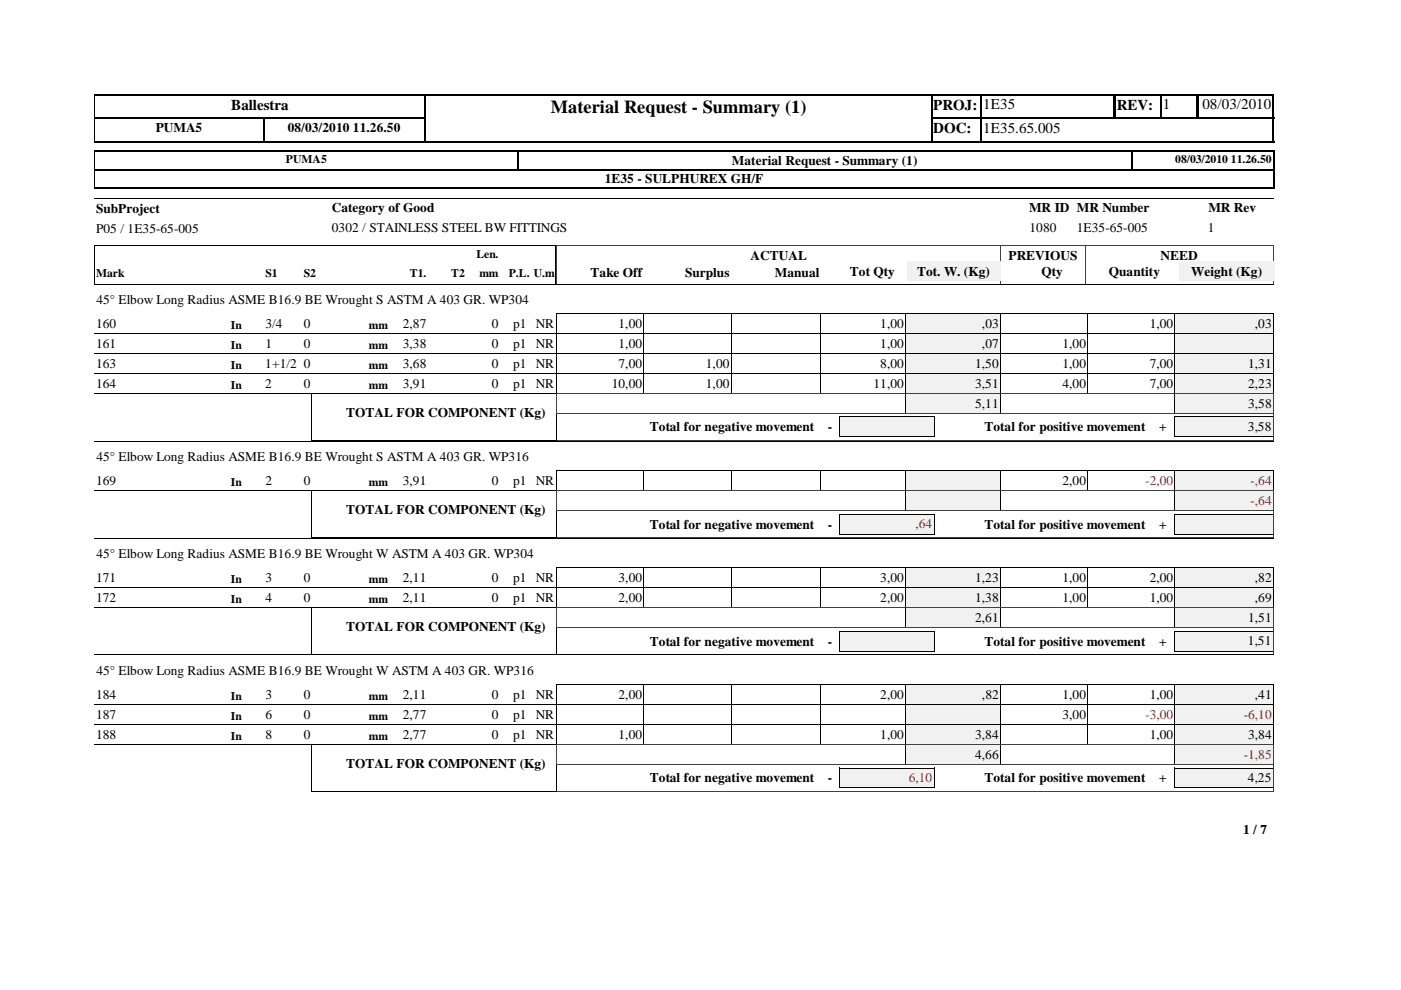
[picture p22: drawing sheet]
<svg xmlns="http://www.w3.org/2000/svg" width="297mm" height="210mm" viewBox="0 0 297 210" stroke-linecap="round" stroke-linejoin="round" font-family="sans-serif">
<defs><g id="words">
<text font-size="3.9" x="116.8" y="23.9">Material Request - Summary (1)</text>
<g font-size="3.2">
<text x="49" y="23.3">Ballestra</text>
<text x="197.9" y="23.3">PROJ:</text>
<text x="208.4" y="23.2">1E35</text>
<text x="236.8" y="23.3">REV:</text>
<text x="246.5" y="23.2">1</text>
<text x="254.9" y="23.2">08/03/2010</text>
<text x="197.9" y="28.3">DOC:</text>
<text x="208.4" y="28.2">1E35.65.005</text>
</g>
<g font-size="2.8">
<text x="33" y="28">PUMA5</text>
<text x="61" y="28">08/03/2010 11.26.50</text>
<text x="155.2" y="34.9">Material Request - Summary (1)</text>
<text x="128.2" y="38.8">1E35 - SULPHUREX GH/F</text>
<text x="20.4" y="45.1">SubProject</text>
<text x="70.4" y="45">Category of Good</text>
<text x="218.2" y="45">MR ID MR Number</text>
<text x="256.2" y="45">MR Rev</text>
<text x="20.4" y="49.3">P05 / 1E35-65-005</text>
<text x="70.4" y="49.2">0302 / STAINLESS STEEL BW FITTINGS</text>
<text x="218.3" y="49.2">1080</text>
<text x="228.3" y="49.2">1E35-65-005</text>
<text x="256.1" y="49.2">1</text>
<text x="125.2" y="58.7">Take Off</text>
<text x="145.2" y="58.7">Surplus</text>
<text x="159.1" y="55">ACTUAL</text>
<text x="164.3" y="58.7">Manual</text>
<text x="180.2" y="58.5">Tot Qty</text>
<text x="194.4" y="58.5">Tot. W. (Kg)</text>
<text x="213.8" y="55">PREVIOUS</text>
<text x="220.8" y="58.5">Qty</text>
<text x="235.1" y="58.5">Quantity</text>
<text x="246.1" y="55">NEED</text>
<text x="252.6" y="58.5">Weight (Kg)</text>
<text x="20.4" y="64.6">45° Elbow Long Radius ASME B16.9 BE Wrought S ASTM A 403 GR. WP304</text>
<text x="20.4" y="69.5">160</text>
<text x="56.3" y="69.5">3/4</text>
<text x="64.4" y="69.5">0</text>
<text x="85.4" y="69.5">2,87</text>
<text x="104.3" y="69.5">0</text>
<text x="108.8" y="69.5">p1 NR</text>
<text x="131.1" y="69.5">1,00</text>
<text x="186.6" y="69.5">1,00</text>
<text x="208.2" y="69.5">,03</text>
<text x="243.8" y="69.5">1,00</text>
<text x="266.1" y="69.5">,03</text>
<text x="20.4" y="73.7">161</text>
<text x="20.4" y="77.9">163</text>
<text x="56.3" y="77.9">1+1/2 0</text>
<text x="56.3" y="73.7">1</text>
<text x="64.4" y="73.7">0</text>
<text x="85.4" y="73.7">3,38</text>
<text x="85.4" y="77.9">3,68</text>
<text x="104.3" y="77.9">0</text>
<text x="104.3" y="73.7">0</text>
<text x="108.8" y="77.9">p1 NR</text>
<text x="108.8" y="73.7">p1 NR</text>
<text x="131.1" y="73.7">1,00</text>
<text x="131.1" y="77.9">7,00</text>
<text x="149.6" y="77.9">1,00</text>
<text x="186.6" y="73.7">1,00</text>
<text x="186.6" y="77.9">8,00</text>
<text x="206.8" y="77.9">1,50</text>
<text x="208.2" y="73.7">,07</text>
<text x="225.3" y="73.7">1,00</text>
<text x="225.3" y="77.9">1,00</text>
<text x="243.8" y="77.9">7,00</text>
<text x="264.6" y="77.9">1,31</text>
<text x="20.4" y="82.2">164</text>
<text x="56.3" y="82.2">2</text>
<text x="64.4" y="82.2">0</text>
<text x="85.4" y="82.2">3,91</text>
<text x="104.3" y="82.2">0</text>
<text x="108.8" y="82.2">p1 NR</text>
<text x="129.7" y="82.2">10,00</text>
<text x="149.6" y="82.2">1,00</text>
<text x="185.2" y="82.2">11,00</text>
<text x="206.8" y="82.2">3,51</text>
<text x="225.3" y="82.2">4,00</text>
<text x="243.8" y="82.2">7,00</text>
<text x="264.6" y="82.2">2,23</text>
<text x="73.4" y="88.4">TOTAL FOR COMPONENT (Kg)</text>
<text x="206.8" y="86.4">5,11</text>
<text x="264.6" y="86.4">3,58</text>
<text x="137.7" y="91.5">Total for negative movement</text>
<text x="175.5" y="91.5">-</text>
<text x="208.7" y="91.5">Total for positive movement</text>
<text x="245.7" y="91.5">+</text>
<text x="264.5" y="91.4">3,58</text>
<text x="20.4" y="97.8">45° Elbow Long Radius ASME B16.9 BE Wrought S ASTM A 403 GR. WP316</text>
<text x="20.4" y="102.7">169</text>
<text x="56.3" y="102.7">2</text>
<text x="64.4" y="102.7">0</text>
<text x="85.4" y="102.7">3,91</text>
<text x="104.3" y="102.7">0</text>
<text x="108.8" y="102.7">p1 NR</text>
<text x="225.3" y="102.7">2,00</text>
<text x="73.4" y="109">TOTAL FOR COMPONENT (Kg)</text>
<text x="137.7" y="112.1">Total for negative movement</text>
<text x="175.5" y="112.1">-</text>
<text x="208.7" y="112.1">Total for positive movement</text>
<text x="245.7" y="112.1">+</text>
<text x="20.4" y="118.4">45° Elbow Long Radius ASME B16.9 BE Wrought W ASTM A 403 GR. WP304</text>
<text x="20.4" y="123.3">171</text>
<text x="56.3" y="123.3">3</text>
<text x="64.4" y="123.3">0</text>
<text x="85.4" y="123.3">2,11</text>
<text x="104.3" y="123.3">0</text>
<text x="108.8" y="123.3">p1 NR</text>
<text x="131.1" y="123.3">3,00</text>
<text x="186.6" y="123.3">3,00</text>
<text x="206.8" y="123.3">1,23</text>
<text x="225.3" y="123.3">1,00</text>
<text x="243.8" y="123.3">2,00</text>
<text x="266.1" y="123.3">,82</text>
<text x="20.4" y="127.6">172</text>
<text x="56.3" y="127.6">4</text>
<text x="64.4" y="127.6">0</text>
<text x="85.4" y="127.6">2,11</text>
<text x="104.3" y="127.6">0</text>
<text x="108.8" y="127.6">p1 NR</text>
<text x="131.1" y="127.6">2,00</text>
<text x="186.6" y="127.6">2,00</text>
<text x="206.8" y="127.6">1,38</text>
<text x="206.8" y="131.8">2,61</text>
<text x="225.3" y="127.6">1,00</text>
<text x="243.8" y="127.6">1,00</text>
<text x="264.6" y="131.8">1,51</text>
<text x="266.1" y="127.6">,69</text>
<text x="73.4" y="133.8">TOTAL FOR COMPONENT (Kg)</text>
<text x="137.7" y="136.9">Total for negative movement</text>
<text x="175.5" y="136.9">-</text>
<text x="208.7" y="136.9">Total for positive movement</text>
<text x="245.7" y="136.9">+</text>
<text x="264.5" y="136.8">1,51</text>
<text x="20.4" y="143.2">45° Elbow Long Radius ASME B16.9 BE Wrought W ASTM A 403 GR. WP316</text>
<text x="20.4" y="148.1">184</text>
<text x="56.3" y="148.1">3</text>
<text x="64.4" y="148.1">0</text>
<text x="85.4" y="148.1">2,11</text>
<text x="104.3" y="148.1">0</text>
<text x="108.8" y="148.1">p1 NR</text>
<text x="131.1" y="148.1">2,00</text>
<text x="186.6" y="148.1">2,00</text>
<text x="208.2" y="148.1">,82</text>
<text x="225.3" y="148.1">1,00</text>
<text x="243.8" y="148.1">1,00</text>
<text x="266.1" y="148.1">,41</text>
<text x="20.4" y="152.4">187</text>
<text x="56.3" y="152.4">6</text>
<text x="64.4" y="152.4">0</text>
<text x="85.4" y="152.4">2,77</text>
<text x="104.3" y="152.4">0</text>
<text x="108.8" y="152.4">p1 NR</text>
<text x="225.3" y="152.4">3,00</text>
<text x="20.4" y="156.6">188</text>
<text x="56.3" y="156.6">8</text>
<text x="64.4" y="156.6">0</text>
<text x="85.4" y="156.6">2,77</text>
<text x="104.3" y="156.6">0</text>
<text x="108.8" y="156.6">p1 NR</text>
<text x="131.1" y="156.6">1,00</text>
<text x="186.6" y="156.6">1,00</text>
<text x="206.8" y="156.6">3,84</text>
<text x="206.8" y="160.8">4,66</text>
<text x="243.8" y="156.6">1,00</text>
<text x="264.6" y="156.6">3,84</text>
<text x="73.4" y="162.9">TOTAL FOR COMPONENT (Kg)</text>
<text x="137.7" y="165.9">Total for negative movement</text>
<text x="175.5" y="165.9">-</text>
<text x="208.7" y="165.9">Total for positive movement</text>
<text x="245.7" y="165.9">+</text>
<text x="264.5" y="165.9">4,25</text>
<text x="263.6" y="176.9">1 / 7</text>
</g>
<g font-size="2.8" fill="#f00">
<text x="242.8" y="102.7">-2,00</text>
<text x="265.1" y="102.7">-,64</text>
<text x="265.1" y="107">-,64</text>
<text x="194.1" y="112">,64</text>
<text x="242.8" y="152.4">-3,00</text>
<text x="263.7" y="152.4">-6,10</text>
<text x="263.7" y="160.8">-1,85</text>
<text x="192.7" y="165.9">6,10</text>
</g>
<g font-size="2.5">
<text x="60.6" y="34.6">PUMA5</text>
<text x="249.2" y="34.6">08/03/2010 11.26.50</text>
<text x="20.4" y="58.7">Mark</text>
<text x="56.3" y="58.7">S1</text>
<text x="64.4" y="58.7">S2</text>
<text x="86.9" y="58.7">T1.</text>
<text x="95.7" y="58.7">T2</text>
<text x="101" y="54.7">Len.</text>
<text x="101.6" y="58.7">mm</text>
<text x="107.9" y="58.7">P.L. U.m</text>
<text x="49" y="69.7">In</text>
<text x="78.2" y="69.7">mm</text>
<text x="49" y="74">In</text>
<text x="78.2" y="74">mm</text>
<text x="49" y="78.2">In</text>
<text x="49" y="82.4">In</text>
<text x="78.2" y="78.2">mm</text>
<text x="78.2" y="82.4">mm</text>
<text x="49" y="103">In</text>
<text x="78.2" y="103">mm</text>
<text x="49" y="123.6">In</text>
<text x="78.2" y="123.6">mm</text>
<text x="49" y="127.8">In</text>
<text x="78.2" y="127.8">mm</text>
<text x="49" y="148.4">In</text>
<text x="78.2" y="148.4">mm</text>
<text x="49" y="152.6">In</text>
<text x="78.2" y="152.6">mm</text>
<text x="49" y="156.8">In</text>
<text x="78.2" y="156.8">mm</text>
</g>
</g></defs>
<path d="M90.2 20v5.2M197.4 20v10.2M208 20v10.2M236.3 20v5.2M246.1 20v5.2M253.8 20v5.2M254 20v5.2M270 20v10.2M20 25.1h70.3M20 25h70.3M55.9 24.9v5.3M197.2 25.1h73" fill="none" stroke="#000" stroke-width=".34"/>
<path d="M236.3 20v5.2M90.1 24.9v5.3" fill="none" stroke="#000" stroke-width=".38"/>
<path d="M20 30.1h70.3M20 20.1h70.3M197.2 30.1h10.9M197.2 20.1h73" fill="none" stroke="#000" stroke-width=".25"/>
<path d="M20.1 20v10.2" fill="none" stroke="#000" stroke-width=".21"/>
<path d="M207.8 30h62.4" fill="none" stroke="#000" stroke-width=".3"/>
<path d="M90.3 20.2h107.1v9.7h-107.1z" fill="#fff"/>
<path d="M20 35.9h250.3M20 39.9h250.3M90 20.1h107.7M270.1 31.9v4.2" fill="none" stroke="#000" stroke-width=".25"/>
<path d="M197.5 20v10.2M109.9 31.9v4.2" fill="none" stroke="#000" stroke-width=".34"/>
<path d="M20 32.1h250.3M90 30h107.7M270.1 35.9v4.1" fill="none" stroke="#000" stroke-width=".3"/>
<path d="M90.1 20v10.2M239.9 31.9v4.2" fill="none" stroke="#000" stroke-width=".38"/>
<path d="M20 36h250.3M20.1 31.9v8.1M20 42h250M20 52h97.9v8.3h-97.9z" fill="none" stroke="#000" stroke-width=".21"/>
<path d="M212.1 51.9v8.4M212.2 51.9v8.4M230.1 51.9v8.4M270 51.9v8.4M270 52h-152v8.3h152" fill="none" stroke="#404040" stroke-width=".21"/>
<path d="M99.6 56h6.4v3.7h-6.4z" fill="#fff"/>
<g fill="#f1f1f1">
<path d="M192.3 55.4h19.8v4.2h-19.8z"/>
<path d="M250 55.4h20.2v4.2h-20.2z"/>
</g>
<path d="M20 60.3h250M20 70.7h172.1M118 70.7v-4.2h74.1l-.1 4.2M136.5 66.5v4.2M155 66.5v4.2M174 66.5v4.2M212.1 66.5h37v4.2M212.1 70.7h37M212.1 66.5v4.2M230.6 66.5v4.2" fill="none" stroke="#000" stroke-width=".21"/>
<path d="M192.1 66.5h20v4.2h-20z" fill="#f1f1f1"/>
<path d="M192 70.7h20.1M192 70.7v-4.2h20.1v4.2" fill="none" stroke="#000" stroke-width=".21"/>
<path d="M249.1 66.5h20.9v4.2h-20.9z" fill="#f1f1f1"/>
<path d="M20 75h172l.1-4.3h-74.1v4.3M136.5 70.7v4.3M155 70.7v4.3M174 70.7v4.3M212.1 70.7h57.9M212.1 70.7v4.3M230.6 70.7v4.3M249.1 66.5h20.9M249.1 66.5v8.5h-37M270 66.5v4.2" fill="none" stroke="#000" stroke-width=".21"/>
<path d="M192.1 70.7h20v4.2h-20z" fill="#f1f1f1"/>
<path d="M192 70.7h20.1v4.3h-20.1z" fill="none" stroke="#000" stroke-width=".21"/>
<path d="M249.1 70.7h20.9v4.2h-20.9z" fill="#f1f1f1"/>
<path d="M20 79.2h172l.1-4.2h-74.1v4.2M136.5 74.9v4.3M155 74.9v4.3M174 74.9v4.3M212.1 75h57.9M212.1 74.9v4.3M230.6 74.9v4.3M249.1 70.7h20.9M249.1 70.7v8.5h-37M270 70.7v4.3" fill="none" stroke="#000" stroke-width=".21"/>
<path d="M192.1 74.9h20v4.3h-20z" fill="#f1f1f1"/>
<path d="M192 75h20.1v4.2h-20.1z" fill="none" stroke="#000" stroke-width=".21"/>
<path d="M249.1 74.9h20.9v4.3h-20.9z" fill="#f1f1f1"/>
<path d="M136.5 79.2v4.2M155 79.2v4.2M174 79.2v4.2M212.1 79.2h57.9M212.1 79.2v4.2M230.6 79.2v4.2M249.1 75h20.9M249.1 74.9v8.5h-37M270 74.9v4.3M20 83.4h172l.1-4.2h-74.1v4.2" fill="none" stroke="#000" stroke-width=".21"/>
<path d="M192.1 79.2h20v4.2h-20z" fill="#f1f1f1"/>
<path d="M192 79.2h20.1v4.2h-20.1z" fill="none" stroke="#000" stroke-width=".21"/>
<path d="M249.1 79.2h20.9v4.2h-20.9z" fill="#f1f1f1"/>
<path d="M249.1 79.2h20.9M249.1 79.2v4.2M270 79.2v4.2M249.1 83.4h20.9" fill="none" stroke="#000" stroke-width=".21"/>
<path d="M192.1 83.4h20v4.2h-20z" fill="#f1f1f1"/>
<path d="M192 83.4h20.1M192 83.4v4.3h20.1v-4.3" fill="none" stroke="#000" stroke-width=".21"/>
<path d="M249.1 83.4h20.9v4.2h-20.9z" fill="#f1f1f1"/>
<path d="M249.1 83.4h20.9M249.1 87.7h20.9M249.1 83.4v4.3M270 83.4v4.3" fill="none" stroke="#000" stroke-width=".21"/>
<path d="M249.1 88.4h20.8v4.2h-20.8z" fill="#f1f1f1"/>
<path d="M249 88.4h21l-.1 4.3-20.9-.1z" fill="none" stroke="#000" stroke-width=".21"/>
<path d="M178 88.4h20v4.2h-20z" fill="#f1f1f1"/>
<g fill="none" stroke="#000" stroke-width=".21">
<path d="M20 93.5h250M66 83.4h52.1M66 93.4h52.1M66 83.4v10M118 83.4v10M136.5 99.7v4.3M155 99.7v4.3M174 99.7v4.3M177.9 88.4h20.2v4.3l-20.2-.1zM212.1 99.8h37v4.2h-37M212.1 99.7v4.3M230.6 99.7v4.3"/>
<path d="M20 104h172l.1-4.2h-74.1v4.2"/>
</g>
<path d="M118 87.8v-4.3h152.1v4.3M118 87.7v5.8h152.1v-5.8h-152.1" fill="none" stroke="#404040" stroke-width=".21"/>
<path d="M192.1 99.7h20v4.3h-20z" fill="#f1f1f1"/>
<path d="M192 99.8h20.1v4.2h-20.1z" fill="none" stroke="#000" stroke-width=".21"/>
<path d="M249.1 99.7h20.9v4.3h-20.9z" fill="#f1f1f1"/>
<path d="M249.1 99.8h20.9M249.1 99.7v4.3M270 99.7v4.3M249.1 104h20.9" fill="none" stroke="#000" stroke-width=".21"/>
<path d="M192.1 104h20v4.2h-20z" fill="#f1f1f1"/>
<path d="M192 104h20.1v4.2h-20.1z" fill="none" stroke="#000" stroke-width=".21"/>
<path d="M249.1 104h20.9v4.2h-20.9z" fill="#f1f1f1"/>
<path d="M249.1 104h20.9M249.1 108.2h20.9M249.1 104v4.2M270 104v4.2" fill="none" stroke="#000" stroke-width=".21"/>
<path d="M249.1 109h20.8v4.2h-20.8z" fill="#f1f1f1"/>
<path d="M249 109h21l-.1 4.2h-20.9z" fill="none" stroke="#000" stroke-width=".21"/>
<path d="M178 109h20v4.2h-20z" fill="#f1f1f1"/>
<path d="M20 114.1h250M66 104h52.1l-.1 10-52-.1zM177.9 109h20.2v4.2h-20.2zM20 124.6h172l.1-4.3h-74.1v4.3M136.5 120.3v4.3M155 120.3v4.3M174 120.3v4.3M212.1 120.3h37v4.3h-37M212.1 120.3v4.3M230.6 120.3v4.3" fill="none" stroke="#000" stroke-width=".21"/>
<path d="M118 104.1h152.1M118 104.1v4.2M118 108.3v5.8h152.1v-5.8h-152.1M270.1 104.1v4.2" fill="none" stroke="#404040" stroke-width=".21"/>
<path d="M192.1 120.3h20v4.2h-20z" fill="#f1f1f1"/>
<path d="M192 120.3h20.1v4.3h-20.1z" fill="none" stroke="#000" stroke-width=".21"/>
<path d="M249.1 120.3h20.9v4.2h-20.9z" fill="#f1f1f1"/>
<path d="M20 128.8h172l.1-4.2h-74.1v4.2M136.5 124.5v4.3M155 124.5v4.3M174 124.5v4.3M212.1 124.6h57.9M212.1 124.5v4.3M230.6 124.5v4.3M249.1 120.3h20.9M249.1 120.3v8.5h-37M270 120.3v4.3" fill="none" stroke="#000" stroke-width=".21"/>
<path d="M192.1 124.5h20v4.3h-20z" fill="#f1f1f1"/>
<path d="M192 124.6h20.1v4.2h-20.1z" fill="none" stroke="#000" stroke-width=".21"/>
<path d="M249.1 124.5h20.9v4.3h-20.9z" fill="#f1f1f1"/>
<path d="M249.1 124.6h20.9M249.1 128.8h20.9M249.1 124.5v4.3M270 124.5v4.3" fill="none" stroke="#000" stroke-width=".21"/>
<path d="M192.1 128.8h20v4.2h-20z" fill="#f1f1f1"/>
<path d="M192 128.8h20.1v4.3l-20.1-.1z" fill="none" stroke="#000" stroke-width=".21"/>
<path d="M249.1 128.8h20.9v4.2h-20.9z" fill="#f1f1f1"/>
<path d="M249.1 128.8h20.9M249.1 133h20.9M249.1 128.8v4.3M270 128.8v4.3" fill="none" stroke="#000" stroke-width=".21"/>
<path d="M249.1 133.8h20.8v4.2h-20.8z" fill="#f1f1f1"/>
<path d="M249 133.8h21l-.1 4.2h-20.9z" fill="none" stroke="#000" stroke-width=".21"/>
<path d="M178 133.8h20v4.2h-20z" fill="#f1f1f1"/>
<path d="M20 138.9h250M66 128.8h52.1l-.1 10-52-.1zM177.9 133.8h20.2v4.2h-20.2zM20 149.4h172.1M118 149.4v-4.3h74.1l-.1 4.3M136.5 145.1v4.3M155 145.1v4.3M174 145.1v4.3M212.1 145.1h37v4.3M212.1 149.4h37M212.1 145.1v4.3M230.6 145.1v4.3" fill="none" stroke="#000" stroke-width=".21"/>
<path d="M118 128.9h152.1M118 128.9v4.2M118 133.1v5.8h152.1v-5.8h-152.1M270.1 128.9v4.2" fill="none" stroke="#404040" stroke-width=".21"/>
<path d="M192.1 145.1h20v4.3h-20z" fill="#f1f1f1"/>
<path d="M192 149.4h20.1M192 149.4v-4.3h20.1v4.3" fill="none" stroke="#000" stroke-width=".21"/>
<path d="M249.1 145.1h20.9v4.3h-20.9z" fill="#f1f1f1"/>
<path d="M20 153.6h172l.1-4.2h-74.1v4.2M136.5 149.4v4.2M155 149.4v4.2M174 149.4v4.2M212.1 149.4h57.9M212.1 149.4v4.2M230.6 149.4v4.2M249.1 145.1h20.9M249.1 145.1v8.5h-37M270 145.1v4.3" fill="none" stroke="#000" stroke-width=".21"/>
<path d="M192.1 149.4h20v4.2h-20z" fill="#f1f1f1"/>
<path d="M192 149.4h20.1v4.2h-20.1z" fill="none" stroke="#000" stroke-width=".21"/>
<path d="M249.1 149.4h20.9v4.2h-20.9z" fill="#f1f1f1"/>
<path d="M20 157.8l172 .1 .1-4.3h-74.1v4.3M136.5 153.6v4.3M155 153.6v4.3M174 153.6v4.3M212.1 153.6h57.9M212.1 153.6v4.3M230.6 153.6v4.3M249.1 149.4h20.9M249.1 149.4v8.5l-37-.1M270 149.4v4.2" fill="none" stroke="#000" stroke-width=".21"/>
<path d="M192.1 153.6h20v4.2h-20z" fill="#f1f1f1"/>
<path d="M192 153.6h20.1v4.3l-20.1-.1z" fill="none" stroke="#000" stroke-width=".21"/>
<path d="M249.1 153.6h20.9v4.2h-20.9z" fill="#f1f1f1"/>
<path d="M249.1 153.6h20.9M249.1 157.8h20.9M249.1 153.6v4.3M270 153.6v4.3" fill="none" stroke="#000" stroke-width=".21"/>
<path d="M192.1 157.8h20v4.3h-20z" fill="#f1f1f1"/>
<path d="M192 157.8h20.1M192 157.8v4.3h20.1v-4.3" fill="none" stroke="#000" stroke-width=".21"/>
<path d="M249.1 157.8h20.9v4.3h-20.9z" fill="#f1f1f1"/>
<path d="M249.1 157.8h20.9M249.1 157.8v4.3M270 157.8v4.3M249.1 162.1h20.9" fill="none" stroke="#000" stroke-width=".21"/>
<path d="M249.1 162.9h20.8v4.1h-20.8z" fill="#f1f1f1"/>
<path d="M249 162.8h21l-.1 4.3h-20.9z" fill="none" stroke="#000" stroke-width=".21"/>
<path d="M178 162.9h20v4.1h-20z" fill="#f1f1f1"/>
<path d="M66 157.8h52.1M66 157.8v10h52v-10M177.9 162.8h20.2v4.3h-20.2z" fill="none" stroke="#000" stroke-width=".21"/>
<path d="M118 162.2v-4.3h152.1v4.3M118 162.1v5.8h152.1v-5.7h-152.1" fill="none" stroke="#404040" stroke-width=".21"/>
<use href="#words"/>
</svg>
